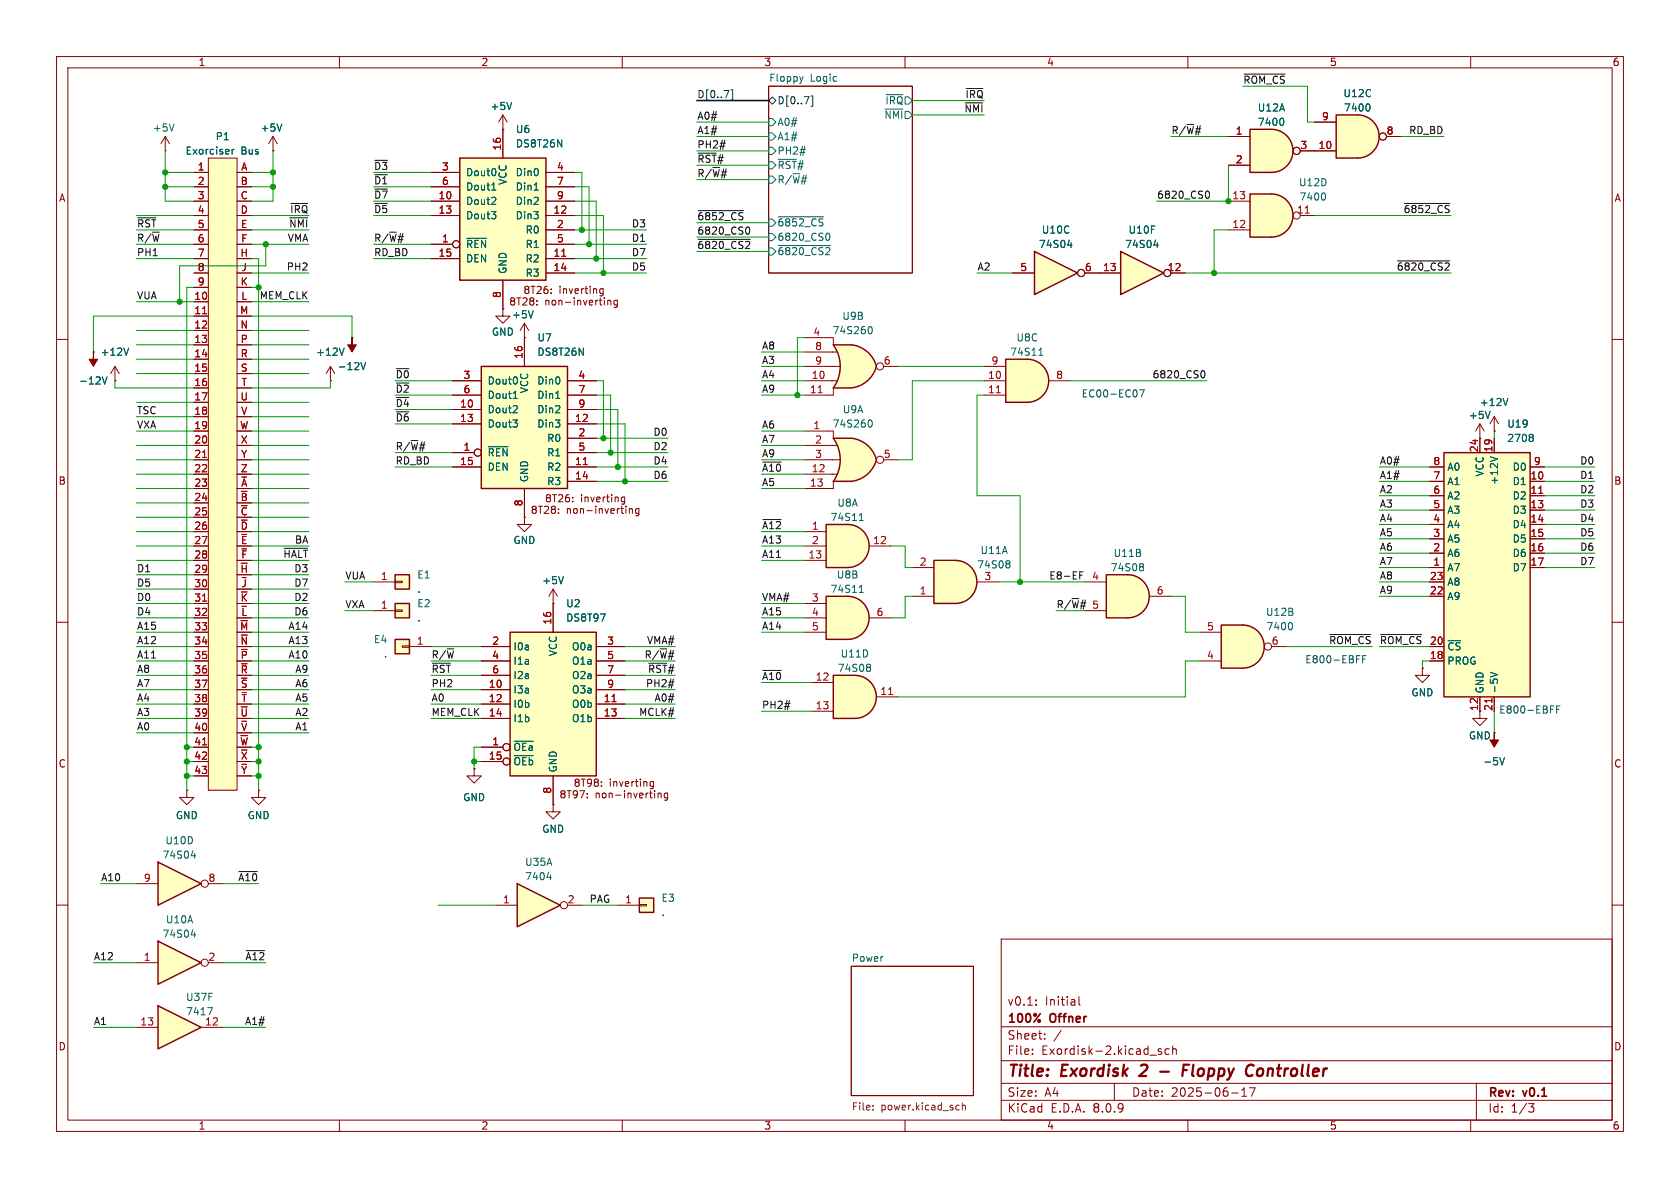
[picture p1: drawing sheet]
<svg xmlns="http://www.w3.org/2000/svg" width="297mm" height="210mm" viewBox="0 0 297 210" stroke-linecap="round" stroke-linejoin="round" font-family="sans-serif">
<defs><g id="words">
<g font-size="2.8" fill="#840000">
<text x="178" y="190.9">Title:</text>
<text x="187.7" y="190.9">Exordisk</text>
<text x="202.5" y="190.9">2</text>
<text x="211.5" y="190.9">Floppy</text>
<text x="223.5" y="190.9">Controller</text>
</g>
<g font-size="2.1" fill="#840000">
<text x="178" y="178">v0.1:</text>
<text x="184.7" y="178">Initial</text>
<text x="178" y="184">Sheet:</text>
<text x="178" y="181.2">100%</text>
<text x="185.7" y="181.2">Offner</text>
<text x="178" y="186.7">File:</text>
<text x="184.1" y="186.7">Exordisk-2.kicad_sch</text>
<text x="178" y="196.9">KiCad</text>
<text x="178" y="194.1">Size:</text>
<text x="184.7" y="194.1">A4</text>
<text x="185.7" y="196.9">E.D.A.</text>
<text x="193.3" y="196.9">8.0.9</text>
<text x="200" y="194.1">Date:</text>
<text x="207" y="194.1">2025-06-17</text>
<text x="263" y="194.3">Rev:</text>
<text x="263" y="196.9">Id:</text>
<text x="267.1" y="196.9">1/3</text>
<text x="269.4" y="194.3">v0.1</text>
</g>
<g font-size="1.8" fill="#840000">
<text x="35" y="11.9">1</text>
<text x="85" y="11.9">2</text>
<text x="135" y="11.9">3</text>
<text x="185" y="11.9">4</text>
<text x="235" y="11.9">5</text>
<text x="285" y="11.9">6</text>
<text x="10.3" y="35.9">A</text>
<text x="285.3" y="35.9">A</text>
<text x="104.3" y="53.2">non-inverting</text>
<text x="10.3" y="85.9">B</text>
<text x="285.3" y="85.9">B</text>
<text x="108.1" y="90">non-inverting</text>
<text x="261.4" y="125.8" transform="rotate(-90 261.4 125.8)">12</text>
<text x="10.3" y="135.9">C</text>
<text x="285.3" y="135.9">C</text>
<text x="112.6" y="140.3">non-inverting</text>
<text x="10.3" y="185.9">D</text>
<text x="285.3" y="185.9">D</text>
<text x="35" y="199.9">1</text>
<text x="85" y="199.9">2</text>
<text x="135" y="199.9">3</text>
<text x="185" y="199.9">4</text>
<text x="235" y="199.9">5</text>
<text x="285" y="199.9">6</text>
</g>
<g font-size="1.8" fill="#000084">
<text x="123.2" y="17.4">D[0..7]</text>
<text x="137.4" y="18.6">D[0..7]</text>
</g>
<g font-size="1.8" fill="#006464">
<text x="135.9" y="14.5">Floppy</text>
<text x="143.2" y="14.5">Logic</text>
<text x="237.4" y="17.4">U12C</text>
<text x="26.9" y="23.5">+5V</text>
<text x="46" y="23.5">+5V</text>
<text x="86.6" y="19.7">+5V</text>
<text x="91.1" y="23.7">U6</text>
<text x="137.4" y="22.5">A0#</text>
<text x="156.2" y="21.2">~{NMI}</text>
<text x="156.4" y="18.6">~{IRQ}</text>
<text x="222.3" y="19.9">U12A</text>
<text x="222.3" y="22.5">7400</text>
<text x="237.5" y="19.9">7400</text>
<text x="32.7" y="27.5">Exorciser</text>
<text x="38" y="25">P1</text>
<text x="42.6" y="27.5">Bus</text>
<text x="91.1" y="26.3">DS8T26N</text>
<text x="137.4" y="27.5">PH2#</text>
<text x="137.4" y="25">A1#</text>
<text x="82.3" y="31.3">Dout0</text>
<text x="82.3" y="33.9">Dout1</text>
<text x="89.8" y="32.8" transform="rotate(-90 89.8 32.8)">VCC</text>
<text x="91.1" y="31.3">Din0</text>
<text x="91.1" y="33.9">Din1</text>
<text x="137.4" y="30.1">~{RST}#</text>
<text x="137.4" y="32.6">R/~{W}#</text>
<text x="229.5" y="33.1">U12D</text>
<text x="229.6" y="35.7">7400</text>
<text x="82.3" y="36.4">Dout2</text>
<text x="82.3" y="39">Dout3</text>
<text x="91.1" y="39">Din3</text>
<text x="91.1" y="36.4">Din2</text>
<text x="92.8" y="41.5">R0</text>
<text x="137.4" y="40.2">~{6852_CS}</text>
<text x="184.1" y="41.5">U10C</text>
<text x="199.4" y="41.5">U10F</text>
<text x="82.3" y="44">~{REN}</text>
<text x="82.3" y="46.6">DEN</text>
<text x="92.8" y="46.6">R2</text>
<text x="92.8" y="44">R1</text>
<text x="137.4" y="45.3">~{6820_CS2}</text>
<text x="137.4" y="42.8">6820_CS0</text>
<text x="183.6" y="44">74S04</text>
<text x="198.8" y="44">74S04</text>
<text x="89.8" y="48.5" transform="rotate(-90 89.8 48.5)">GND</text>
<text x="92.8" y="49.1">R3</text>
<text x="86.9" y="59.5">GND</text>
<text x="90.4" y="56.5">+5V</text>
<text x="147.1" y="59.3">74S260</text>
<text x="148.8" y="56.7">U9B</text>
<text x="17.7" y="63.1">+12V</text>
<text x="55.8" y="63.1">+12V</text>
<text x="59.6" y="65.6">-12V</text>
<text x="94.9" y="63.1">DS8T26N</text>
<text x="94.9" y="60.6">U7</text>
<text x="178.5" y="63.1">74S11</text>
<text x="179.6" y="60.6">U8C</text>
<text x="13.9" y="68.2">-12V</text>
<text x="86.1" y="68.2">Dout0</text>
<text x="86.1" y="70.7">Dout1</text>
<text x="93.6" y="69.6" transform="rotate(-90 93.6 69.6)">VCC</text>
<text x="94.9" y="68.2">Din0</text>
<text x="94.9" y="70.7">Din1</text>
<text x="261.5" y="72">+12V</text>
<text x="86.1" y="73.3">Dout2</text>
<text x="86.1" y="75.8">Dout3</text>
<text x="94.9" y="75.8">Din3</text>
<text x="94.9" y="73.3">Din2</text>
<text x="147.1" y="75.8">74S260</text>
<text x="148.9" y="73.3">U9A</text>
<text x="259.6" y="74.3">+5V</text>
<text x="266.4" y="75.8">U19</text>
<text x="86.1" y="80.9">~{REN}</text>
<text x="86.1" y="83.4">DEN</text>
<text x="96.6" y="83.4">R2</text>
<text x="96.6" y="78.3">R0</text>
<text x="96.6" y="80.9">R1</text>
<text x="255.8" y="83.4">A0</text>
<text x="266.4" y="78.3">2708</text>
<text x="267.3" y="83.4">D0</text>
<text x="93.6" y="85.3" transform="rotate(-90 93.6 85.3)">GND</text>
<text x="96.6" y="86">R3</text>
<text x="147.9" y="89.8">U8A</text>
<text x="255.8" y="88.5">A2</text>
<text x="255.8" y="86">A1</text>
<text x="262.5" y="84.3" transform="rotate(-90 262.5 84.3)">VCC</text>
<text x="265" y="85.8" transform="rotate(-90 265 85.8)">+12V</text>
<text x="267.3" y="86">D1</text>
<text x="267.3" y="88.5">D2</text>
<text x="146.7" y="92.3">74S11</text>
<text x="255.8" y="93.6">A4</text>
<text x="255.8" y="91">A3</text>
<text x="267.3" y="91">D3</text>
<text x="267.3" y="93.6">D4</text>
<text x="90.7" y="96.4">GND</text>
<text x="172.6" y="100.7">74S08</text>
<text x="173.2" y="98.1">U11A</text>
<text x="196.3" y="101.2">74S08</text>
<text x="196.8" y="98.7">U11B</text>
<text x="255.8" y="101.2">A7</text>
<text x="255.8" y="98.7">A6</text>
<text x="255.8" y="96.1">A5</text>
<text x="267.3" y="96.1">D5</text>
<text x="267.3" y="98.7">D6</text>
<text x="267.3" y="101.2">D7</text>
<text x="73.7" y="107.5">E2</text>
<text x="73.7" y="102.5">E1</text>
<text x="73.7" y="105">.</text>
<text x="95.8" y="103.5">+5V</text>
<text x="100" y="107.5">U2</text>
<text x="146.7" y="105">74S11</text>
<text x="147.8" y="102.5">U8B</text>
<text x="255.8" y="106.3">A9</text>
<text x="255.8" y="103.7">A8</text>
<text x="66" y="113.9">E4</text>
<text x="73.7" y="110.1">.</text>
<text x="100" y="110.1">DS8T97</text>
<text x="223.7" y="109.1">U12B</text>
<text x="223.8" y="111.6">7400</text>
<text x="67.8" y="116.4">.</text>
<text x="90.7" y="115.2">I0a</text>
<text x="90.7" y="117.7">I1a</text>
<text x="98.7" y="116.1" transform="rotate(-90 98.7 116.1)">VCC</text>
<text x="101" y="115.2">O0a</text>
<text x="101" y="117.7">O1a</text>
<text x="148" y="119">74S08</text>
<text x="148.5" y="116.4">U11D</text>
<text x="255.8" y="117.7">PROG</text>
<text x="255.8" y="115.2">~{CS}</text>
<text x="90.7" y="122.8">I3a</text>
<text x="90.7" y="125.3">I0b</text>
<text x="90.7" y="120.2">I2a</text>
<text x="101" y="125.3">O0b</text>
<text x="101" y="120.2">O2a</text>
<text x="101" y="122.8">O3a</text>
<text x="249.4" y="123.3">GND</text>
<text x="262.5" y="122.7" transform="rotate(-90 262.5 122.7)">GND</text>
<text x="265" y="122.7" transform="rotate(-90 265 122.7)">-5V</text>
<text x="90.7" y="127.9">I1b</text>
<text x="101" y="127.9">O1b</text>
<text x="259.6" y="130.9">GND</text>
<text x="90.7" y="132.9">~{OEa}</text>
<text x="90.7" y="135.5">~{OEb}</text>
<text x="98.7" y="136.7" transform="rotate(-90 98.7 136.7)">GND</text>
<text x="262.1" y="135.5">-5V</text>
<text x="81.8" y="141.8">GND</text>
<text x="29.1" y="149.5">U10D</text>
<text x="31" y="145">GND</text>
<text x="43.7" y="145">GND</text>
<text x="95.8" y="147.4">GND</text>
<text x="28.6" y="152">74S04</text>
<text x="92.7" y="153.3">U35A</text>
<text x="92.7" y="155.8">7404</text>
<text x="116.8" y="159.6">E3</text>
<text x="28.6" y="166">74S04</text>
<text x="29.2" y="163.4">U10A</text>
<text x="116.8" y="162.2">.</text>
<text x="150.5" y="170.1">Power</text>
<text x="32.8" y="177.1">U37F</text>
<text x="32.8" y="179.7">7417</text>
</g>
<g font-size="1.8" fill="#0f0f0f">
<text x="170.6" y="17.4">~{IRQ}</text>
<text x="219.7" y="14.9">~{ROM_CS}</text>
<text x="123.2" y="21.2">A0#</text>
<text x="123.2" y="23.8">A1#</text>
<text x="170.4" y="20">~{NMI}</text>
<text x="207" y="23.8">R/~{W}#</text>
<text x="249" y="23.8">RD_BD</text>
<text x="123.2" y="26.3">PH2#</text>
<text x="123.2" y="28.9">~{RST}#</text>
<text x="66" y="30.1">~{D3}</text>
<text x="66" y="32.7">~{D1}</text>
<text x="66" y="35.2">~{D7}</text>
<text x="123.2" y="31.4">R/~{W}#</text>
<text x="204.5" y="35.2">6820_CS0</text>
<text x="24.1" y="40.3">~{RST}</text>
<text x="51" y="40.3">~{NMI}</text>
<text x="51.2" y="37.8">~{IRQ}</text>
<text x="66" y="37.8">~{D5}</text>
<text x="111.6" y="40.3">D3</text>
<text x="123.2" y="41.6">6820_CS0</text>
<text x="123.2" y="39">~{6852_CS}</text>
<text x="248.1" y="37.8">~{6852_CS}</text>
<text x="24.1" y="42.8">R/~{W}</text>
<text x="24.1" y="45.4">PH1</text>
<text x="50.6" y="47.9">PH2</text>
<text x="50.8" y="42.8">VMA</text>
<text x="66" y="42.8">R/~{W}#</text>
<text x="66" y="45.4">RD_BD</text>
<text x="111.6" y="45.4">D7</text>
<text x="111.6" y="42.8">D1</text>
<text x="111.6" y="47.9">D5</text>
<text x="123.2" y="44.1">~{6820_CS2}</text>
<text x="172.7" y="47.9">A2</text>
<text x="246.8" y="47.9">~{6820_CS2}</text>
<text x="24.1" y="53">VUA</text>
<text x="45.8" y="53">MEM_CLK</text>
<text x="134.6" y="61.9">A8</text>
<text x="134.6" y="64.4">A3</text>
<text x="69.8" y="69.5">~{D2}</text>
<text x="69.8" y="67">~{D0}</text>
<text x="134.6" y="67">A4</text>
<text x="134.6" y="69.5">A9</text>
<text x="203.7" y="67">6820_CS0</text>
<text x="24.1" y="73.3">TSC</text>
<text x="24.1" y="75.9">VXA</text>
<text x="69.8" y="74.6">~{D6}</text>
<text x="69.8" y="72">~{D4}</text>
<text x="115.4" y="77.1">D0</text>
<text x="134.6" y="75.9">A6</text>
<text x="69.8" y="79.7">R/~{W}#</text>
<text x="69.8" y="82.2">RD_BD</text>
<text x="115.4" y="82.2">D4</text>
<text x="115.4" y="79.7">D2</text>
<text x="134.6" y="80.9">A9</text>
<text x="134.6" y="83.5">~{A10}</text>
<text x="134.6" y="78.4">A7</text>
<text x="243.8" y="82.2">A0#</text>
<text x="279.3" y="82.2">D0</text>
<text x="115.4" y="84.7">D6</text>
<text x="134.6" y="86">A5</text>
<text x="243.8" y="84.7">A1#</text>
<text x="243.8" y="89.8">A3</text>
<text x="243.8" y="87.3">A2</text>
<text x="279.3" y="89.8">D3</text>
<text x="279.3" y="84.7">D1</text>
<text x="279.3" y="87.3">D2</text>
<text x="134.6" y="93.6">~{A12}</text>
<text x="243.8" y="92.4">A4</text>
<text x="243.8" y="94.9">A5</text>
<text x="279.3" y="94.9">D5</text>
<text x="279.3" y="92.4">D4</text>
<text x="24.1" y="101.3">D1</text>
<text x="50" y="98.7">~{HALT}</text>
<text x="51.9" y="101.3">D3</text>
<text x="52" y="96.2">BA</text>
<text x="134.6" y="98.7">A11</text>
<text x="134.6" y="96.2">A13</text>
<text x="243.8" y="97.4">A6</text>
<text x="243.8" y="100">A7</text>
<text x="279.3" y="100">D7</text>
<text x="279.3" y="97.4">D6</text>
<text x="24.1" y="106.3">D0</text>
<text x="24.1" y="103.8">D5</text>
<text x="51.9" y="106.3">D2</text>
<text x="51.9" y="103.8">D7</text>
<text x="61" y="107.6">VXA</text>
<text x="61" y="102.5">VUA</text>
<text x="134.6" y="106.3">VMA#</text>
<text x="185.4" y="102.5">E8-EF</text>
<text x="186.7" y="107.6">R/~{W}#5</text>
<text x="243.8" y="105.1">A9</text>
<text x="243.8" y="102.5">A8</text>
<text x="24.1" y="108.9">D4</text>
<text x="24.1" y="111.4">A15</text>
<text x="24.1" y="114">A12</text>
<text x="50.9" y="111.4">A14</text>
<text x="50.9" y="114">A13</text>
<text x="51.9" y="108.9">D6</text>
<text x="114.3" y="114">VMA#</text>
<text x="134.6" y="108.9">A15</text>
<text x="134.6" y="111.4">A14</text>
<text x="234.9" y="114">~{ROM_CS}</text>
<text x="243.8" y="114">~{ROM_CS}</text>
<text x="24.1" y="116.5">A11</text>
<text x="24.1" y="119">A8</text>
<text x="50.9" y="116.5">A10</text>
<text x="52.1" y="119">A9</text>
<text x="76.2" y="116.5">R/~{W}</text>
<text x="76.2" y="119">~{RST}</text>
<text x="113.9" y="116.5">R/~{W}#</text>
<text x="114.5" y="119">~{RST}#</text>
<text x="24.1" y="124.1">A4</text>
<text x="24.1" y="121.6">A7</text>
<text x="52.1" y="124.1">A5</text>
<text x="52.1" y="121.6">A6</text>
<text x="76.2" y="121.6">PH2</text>
<text x="76.2" y="124.1">A0</text>
<text x="114.1" y="121.6">PH2#</text>
<text x="115.6" y="124.1">A0#</text>
<text x="134.6" y="120.3">~{A10}</text>
<text x="134.6" y="125.4">PH2#</text>
<text x="24.1" y="126.7">A3</text>
<text x="24.1" y="129.2">A0</text>
<text x="52.1" y="129.2">A1</text>
<text x="52.1" y="126.7">A2</text>
<text x="76.2" y="126.7">MEM_CLK</text>
<text x="112.9" y="126.7">MCLK#</text>
<text x="17.8" y="155.9">A10</text>
<text x="42" y="155.9">~{A10}</text>
<text x="104.1" y="159.7">PAG</text>
<text x="16.5" y="169.8">A12</text>
<text x="43.3" y="169.8">~{A12}</text>
<text x="16.5" y="181.3">A1</text>
<text x="43.2" y="181.3">A1#</text>
</g>
<g font-size="1.8" fill="#a90000">
<text x="218.4" y="23.9">1</text>
<text x="233.6" y="21.3">9</text>
<text x="245" y="23.9">8</text>
<text x="88.6" y="26.7" transform="rotate(-90 88.6 26.7)">16</text>
<text x="218.4" y="29">2</text>
<text x="229.8" y="26.4">3</text>
<text x="233" y="26.4">10</text>
<text x="34.9" y="30.2">1</text>
<text x="34.9" y="32.8">2</text>
<text x="34.9" y="35.3">3</text>
<text x="42.4" y="32.8">B</text>
<text x="42.4" y="35.3">C</text>
<text x="42.5" y="30.2">A</text>
<text x="77.4" y="35.3">10</text>
<text x="78" y="30.2">3</text>
<text x="78" y="32.8">6</text>
<text x="98.4" y="30.2">4</text>
<text x="98.4" y="32.8">7</text>
<text x="98.4" y="35.3">9</text>
<text x="217.8" y="35.3">13</text>
<text x="34.9" y="37.8">4</text>
<text x="34.9" y="40.4">5</text>
<text x="42.4" y="37.8">D</text>
<text x="42.5" y="40.4">E</text>
<text x="77.4" y="37.8">13</text>
<text x="97.7" y="37.8">12</text>
<text x="98.4" y="40.4">2</text>
<text x="217.8" y="40.4">12</text>
<text x="229.2" y="37.8">11</text>
<text x="34.9" y="42.9">6</text>
<text x="34.9" y="45.5">7</text>
<text x="42.4" y="45.5">H</text>
<text x="42.5" y="42.9">F</text>
<text x="77.4" y="45.5">15</text>
<text x="78" y="42.9">1</text>
<text x="97.7" y="45.5">11</text>
<text x="98.4" y="42.9">5</text>
<text x="34.2" y="53.1">10</text>
<text x="34.9" y="48">8</text>
<text x="34.9" y="50.5">9</text>
<text x="42.4" y="50.5">K</text>
<text x="42.6" y="53.1">L</text>
<text x="42.6" y="48">J</text>
<text x="88.6" y="52.8" transform="rotate(-90 88.6 52.8)">8</text>
<text x="97.7" y="48">14</text>
<text x="180.3" y="48">5</text>
<text x="191.7" y="48">6</text>
<text x="194.9" y="48">13</text>
<text x="206.3" y="48">12</text>
<text x="34.2" y="55.6">11</text>
<text x="34.2" y="58.2">12</text>
<text x="42.4" y="55.6">M</text>
<text x="42.4" y="58.2">N</text>
<text x="143.7" y="59.4">4</text>
<text x="34.2" y="60.7">13</text>
<text x="34.2" y="63.2">14</text>
<text x="34.2" y="65.8">15</text>
<text x="42.4" y="60.7">P</text>
<text x="42.4" y="63.2">R</text>
<text x="42.5" y="65.8">S</text>
<text x="92.5" y="63.5" transform="rotate(-90 92.5 63.5)">16</text>
<text x="144" y="62">8</text>
<text x="144" y="64.5">9</text>
<text x="156.1" y="64.5">6</text>
<text x="175.2" y="64.5">9</text>
<text x="34.2" y="68.3">16</text>
<text x="34.2" y="70.9">17</text>
<text x="42.4" y="70.9">U</text>
<text x="42.6" y="68.3">T</text>
<text x="81.8" y="67.1">3</text>
<text x="81.8" y="69.6">6</text>
<text x="102.2" y="67.1">4</text>
<text x="102.2" y="69.6">7</text>
<text x="143.1" y="69.6">11</text>
<text x="143.4" y="67.1">10</text>
<text x="174.6" y="67.1">10</text>
<text x="174.6" y="69.6">11</text>
<text x="186.6" y="67.1">8</text>
<text x="34.2" y="73.4">18</text>
<text x="34.2" y="75.9">19</text>
<text x="42.4" y="75.9">W</text>
<text x="42.5" y="73.4">V</text>
<text x="81.2" y="72.1">10</text>
<text x="81.2" y="74.7">13</text>
<text x="101.6" y="74.7">12</text>
<text x="102.2" y="77.2">2</text>
<text x="102.2" y="72.1">9</text>
<text x="143.7" y="75.9">1</text>
<text x="34.2" y="78.5">20</text>
<text x="34.2" y="81">21</text>
<text x="34.2" y="83.6">22</text>
<text x="42.5" y="78.5">X</text>
<text x="42.5" y="83.6">Z</text>
<text x="42.5" y="81">Y</text>
<text x="81.2" y="82.3">15</text>
<text x="81.8" y="79.8">1</text>
<text x="101.6" y="82.3">11</text>
<text x="102.2" y="79.8">5</text>
<text x="143.4" y="83.6">12</text>
<text x="144" y="78.5">2</text>
<text x="144" y="81">3</text>
<text x="156.1" y="81">5</text>
<text x="253.3" y="82.3">8</text>
<text x="261.4" y="80.1" transform="rotate(-90 261.4 80.1)">24</text>
<text x="263.9" y="80.1" transform="rotate(-90 263.9 80.1)">19</text>
<text x="271.1" y="82.3">9</text>
<text x="34.2" y="86.1">23</text>
<text x="34.2" y="88.6">24</text>
<text x="42.4" y="88.6">~{B}</text>
<text x="42.5" y="86.1">~{A}</text>
<text x="92.5" y="89.6" transform="rotate(-90 92.5 89.6)">8</text>
<text x="101.6" y="84.8">14</text>
<text x="143.1" y="86.1">13</text>
<text x="253.3" y="89.9">5</text>
<text x="253.3" y="87.4">6</text>
<text x="253.3" y="84.8">7</text>
<text x="270.5" y="84.8">10</text>
<text x="270.5" y="87.4">11</text>
<text x="270.5" y="89.9">13</text>
<text x="34.2" y="91.2">25</text>
<text x="34.2" y="93.7">26</text>
<text x="42.4" y="91.2">~{C}</text>
<text x="42.4" y="93.7">~{D}</text>
<text x="143.4" y="93.7">1</text>
<text x="253.3" y="95">3</text>
<text x="253.3" y="92.5">4</text>
<text x="270.5" y="92.5">14</text>
<text x="270.5" y="95">15</text>
<text x="34.2" y="96.3">27</text>
<text x="34.2" y="98.8">28</text>
<text x="34.2" y="101.3">29</text>
<text x="42.4" y="101.3">~{H}</text>
<text x="42.5" y="96.3">~{E}</text>
<text x="42.5" y="98.8">~{F}</text>
<text x="142.8" y="98.8">13</text>
<text x="143.4" y="96.3">2</text>
<text x="154.3" y="96.3">12</text>
<text x="162.5" y="100.1">2</text>
<text x="253.3" y="100.1">1</text>
<text x="253.3" y="97.5">2</text>
<text x="270.5" y="97.5">16</text>
<text x="270.5" y="100.1">17</text>
<text x="34.2" y="103.9">30</text>
<text x="34.2" y="106.4">31</text>
<text x="42.4" y="106.4">~{K}</text>
<text x="42.6" y="103.9">~{J}</text>
<text x="67.2" y="107.7">1</text>
<text x="67.2" y="102.6">1</text>
<text x="143.4" y="106.4">3</text>
<text x="162.5" y="105.2">1</text>
<text x="173.9" y="102.6">3</text>
<text x="193" y="102.6">4</text>
<text x="204.4" y="105.2">6</text>
<text x="252.7" y="105.2">22</text>
<text x="252.7" y="102.6">23</text>
<text x="34.2" y="109">32</text>
<text x="34.2" y="111.5">33</text>
<text x="42.4" y="111.5">~{M}</text>
<text x="42.6" y="109">~{L}</text>
<text x="97.5" y="110.5" transform="rotate(-90 97.5 110.5)">16</text>
<text x="143.4" y="109">4</text>
<text x="143.4" y="111.5">5</text>
<text x="154.9" y="109">6</text>
<text x="213.3" y="111.5">5</text>
<text x="34.2" y="114">34</text>
<text x="34.2" y="116.6">35</text>
<text x="34.2" y="119.1">36</text>
<text x="42.4" y="114">~{N}</text>
<text x="42.4" y="116.6">~{P}</text>
<text x="42.4" y="119.1">~{R}</text>
<text x="73.6" y="114">1</text>
<text x="86.9" y="114">2</text>
<text x="86.9" y="116.6">4</text>
<text x="86.9" y="119.1">6</text>
<text x="107.2" y="114">3</text>
<text x="107.2" y="116.6">5</text>
<text x="107.2" y="119.1">7</text>
<text x="213.3" y="116.6">4</text>
<text x="224.7" y="114">6</text>
<text x="252.7" y="116.6">18</text>
<text x="252.7" y="114">20</text>
<text x="34.2" y="121.7">37</text>
<text x="34.2" y="124.2">38</text>
<text x="42.5" y="121.7">~{S}</text>
<text x="42.6" y="124.2">~{T}</text>
<text x="86.3" y="121.7">10</text>
<text x="86.3" y="124.2">12</text>
<text x="106.6" y="124.2">11</text>
<text x="107.2" y="121.7">9</text>
<text x="144.1" y="120.4">12</text>
<text x="144.1" y="125.5">13</text>
<text x="155.5" y="122.9">11</text>
<text x="263.9" y="125.8" transform="rotate(-90 263.9 125.8)">21</text>
<text x="34.2" y="126.7">39</text>
<text x="34.2" y="129.3">40</text>
<text x="34.2" y="131.8">41</text>
<text x="42.4" y="126.7">~{U}</text>
<text x="42.5" y="129.3">~{V}</text>
<text x="86.3" y="126.7">14</text>
<text x="86.9" y="131.8">1</text>
<text x="106.6" y="126.7">13</text>
<text x="34.2" y="134.4">42</text>
<text x="34.2" y="136.9">43</text>
<text x="86.3" y="134.4">15</text>
<text x="97.5" y="140.4" transform="rotate(-90 97.5 140.4)">8</text>
<text x="25.3" y="156">9</text>
<text x="36.8" y="156">8</text>
<text x="88.8" y="159.8">1</text>
<text x="100.3" y="159.8">2</text>
<text x="110.4" y="159.8">1</text>
<text x="25.3" y="169.9">1</text>
<text x="36.8" y="169.9">2</text>
<text x="24.7" y="181.4">13</text>
<text x="36.2" y="181.4">12</text>
</g>
<g font-size="1.8" fill="#0000c2">
<text x="191.1" y="70.5">EC00-EC07</text>
<text x="230.6" y="117.5">E800-EBFF</text>
<text x="264.9" y="126.3">E800-EBFF</text>
</g>
<g font-size="1.8" fill="#009600">
<text x="42.4" y="131.8">~{W}</text>
<text x="42.5" y="134.4">~{X}</text>
<text x="42.5" y="136.9">~{Y}</text>
</g>
<g font-size="1.8" fill="#725600">
<text x="150.5" y="196.6">File:</text>
<text x="155.7" y="196.6">power.kicad_sch</text>
</g>
</g></defs>
<g fill="none" stroke="#840000" stroke-width=".18">
<path d="M10 10h277v190h-277zM12 12h273v186h-273zM60 10v2M110 10v2M135.9 15.2h25.4v33.1h-25.4zM160 10v2M210 10v2M260 10v2M29.2 26.7h.1M29.2 24.1l-.8 1.3M29.2 24.1v2.6M29.2 24.1l.8 1.3"/>
<path d="M10 60h2M261.6 77.5h.1M261.6 74.9l-.7 1.3M261.6 74.9v2.6M261.6 74.9l.8 1.3M285 60h2M10 110h2M285 110h2M10 160h2M150.5 170.8h21.6v22.9h-21.6zM177 166h108v32h-108zM183.2 177.6v.1"/>
<path d="M183.2 176.8v.1M190.7 176.2v1.3l.3 .2M285 160h2M60 198v2M110 198v2M160 198v2M177 194.5h108M177 191.5h108M177 187.5h108M177 181.5h108M182.5 186.3v.1M182.5 185.5v.1"/>
<path d="M184.7 183.6v.1M184.7 182.8v.1M187.6 182.1l-1.3 2M197 191.5v3M203.3 186.5h1.2M205.3 185.5l-.3-.1-.3 .2 .1 .2 .5 .2v.3h-.6M206.7 185.5l-.5-.1-.2 .3v.4l.1 .2h.6M207.3 185.5l.2-.1 .4 .1 .1 .9M207.3 184.9v1.5M210 198v2M217.7 193.2h1.2M219.5 193.8h.9"/>
<path d="M219.5 192.7l.5-.4v1.5M220.9 192.3h1l-.7 1.5M260 198v2M261 191.5v6.5M270.2 195.1h1l-.5 .6 .4 .1 .1 .5-.3 .3h-.4"/>
</g>
<path d="M202.7 189.1l-1.3 1.1h1.2M205.1 189.4h1.5M209.1 189.2h.7M210.2 188.2h-.9l-.3 2M223 188.9a.62 .62 0 0 0-.7 .4v.7a.52 .52 0 0 0 .7 .1" fill="none" stroke="#840000" stroke-width=".4"/>
<g fill="none" stroke="#006464" stroke-width=".18">
<path d="M142 13.5l-.3 .9M156.5 19.3h3.1M156.7 16.7h2.9M30.8 21.9l-.5 1.3M135.9 38.7h.6l.7 .7-.7 .6h-.6zM135.9 26h.6l.7 .7-.7 .6h-.6zM135.9 28.6h.6l.7 .6-.7 .6h-.6zM135.9 23.5h.6l.7 .6-.7 .7h-.6zM135.9 21h.6l.7 .6-.7 .6h-.6zM135.9 31.1h.6l.7 .7-.7 .6h-.6zM137.6 38.3h8M137.6 28.2h3.2"/>
<path d="M141.5 26.4h.9M135.9 43.8h.6l.7 .7-.7 .6h-.6zM135.9 41.3h.6l.7 .6-.7 .6h-.6zM137.6 43.4h9.2M146.2 41.3l.1-.1a.68 .68 0 0 1 .4 .7 .68 .68 0 0 1-.4 .6l-.1-.1M263.4 72.7l-.4 1.3"/>
</g>
<path d="M135.9 17.8l.6-.7 .7 .7-.7 .6zM143.4 17h.3v1.8h-.3" fill="none" stroke="#000084" stroke-width=".18"/>
<path d="M154.3 196.1v.1M154.3 195.4v.2M169.2 195.4h.4M169.6 196.2h-.4M170.1 195.5l.2-.1h.3l.1 .8M170.1 194.9v1.3" fill="none" stroke="#725600" stroke-width=".18"/>
<path d="M149.9 79.9l5 1.4a5.2 5.2 0 0 1-4.4 3.8z" fill="#ffffc2" stroke="#ffffc2" stroke-width=".18"/>
<path d="M147.3 77.5h3.2M147.3 85.1h3.2" fill="none" stroke="#ffffc2" stroke-width=".18"/>
<path d="M147.3 77.5h3.2v7.6h-3.2a6.7 6.7 0 0 0 0-7.6z" fill="#ffffc2"/>
<g fill="#ffffc2" stroke="#ffffc2" stroke-width=".18">
<path d="M150.5 77.5a5.1 5.1 0 0 1 4.4 3.8l-4.9 1.3z"/>
<path d="M149.9 63.4l5 1.4a5.2 5.2 0 0 1-4.4 3.8z"/>
</g>
<path d="M150.5 77.5h-3.2a6.6 6.6 0 0 1 0 7.6h3.2M150.5 77.5a5.1 5.1 0 0 1 4.4 3.8 5.2 5.2 0 0 1-4.4 3.8" fill="none" stroke="#840000" stroke-width=".25"/>
<g fill="none" stroke="#840000" stroke-width=".18">
<path d="M16.5 62.2h.1M20.3 67.3h.1M20.3 64.8l-.7 1.2M20.3 64.8v2.5M20.3 64.8l.8 1.2M142.2 78.7h5.9M142.2 76.2h4.4M147.3 76.2v1.3M142.2 83.8h5.9M142.2 81.3h6.4M147.3 85.1v1.3h-5.1M156.2 81.3h2.5"/>
<circle cx="155.6" cy="81.3" r=".63"/>
</g>
<path d="M18.1 66.6l.4 1.3 .4-1.3M22.7 61.5l-.4 1.3M153.7 74.3l.1-.1a.68 .68 0 0 1 .4 .7 .68 .68 0 0 1-.4 .6l-.1-.1" fill="none" stroke="#006464" stroke-width=".18"/>
<path d="M16.5 62.2v1.3h.8l-.8 1.3-.8-1.3h.8z" fill="#840000" stroke="#840000" stroke-width=".18"/>
<path d="M147.3 68.6h3.2M147.3 61h3.2" fill="none" stroke="#ffffc2" stroke-width=".18"/>
<path d="M147.3 61h3.2v7.6h-3.2a6.7 6.7 0 0 0 0-7.6z" fill="#ffffc2"/>
<path d="M150.5 61a5.1 5.1 0 0 1 4.4 3.8l-4.9 1.3z" fill="#ffffc2" stroke="#ffffc2" stroke-width=".18"/>
<path d="M150.5 61h-3.2a6.6 6.6 0 0 1 0 7.6h3.2M150.5 61a5.1 5.1 0 0 1 4.4 3.8 5.2 5.2 0 0 1-4.4 3.8" fill="none" stroke="#840000" stroke-width=".25"/>
<g fill="none" stroke="#840000" stroke-width=".18">
<path d="M48.3 26.7h.1M48.3 24.1l-.8 1.3M48.3 24.1v2.6M48.3 24.1l.7 1.3M142.2 59.7h4.4M147.3 59.7v1.3M142.2 67.3h5.9M142.2 64.8h6.4M142.2 62.2h5.9M147.3 68.6v1.3h-5.1M156.2 64.8h2.5M264.2 76.2h.1"/>
<path d="M264.2 73.7l-.8 1.2M264.2 73.7v2.5M264.2 73.7l.7 1.2M261.6 125.7v1.3h1.3l-1.3 1.3-1.3-1.3h1.3M264.2 129.5h.1"/>
<circle cx="155.6" cy="64.8" r=".63"/>
</g>
<path d="M144.6 69.4h.8" fill="none" stroke="#a90000" stroke-width=".18"/>
<path d="M49.8 21.9l-.4 1.3M153.7 57.8l.1-.1a.68 .68 0 0 1 .4 .7 .68 .68 0 0 1-.4 .6l-.1-.1M266.6 70.4l-.4 1.3M265.1 133.9l.5 1.3 .4-1.3" fill="none" stroke="#006464" stroke-width=".18"/>
<path d="M264.2 129.5v1.3h.7l-.7 1.3-.8-1.3h.8z" fill="#840000" stroke="#840000" stroke-width=".18"/>
<path d="M36.8 27.9h5.1v111.8h-5.1z" fill="#ffffc2"/>
<g fill="none" stroke="#840000" stroke-width=".18">
<path d="M34.3 30.5h2.5M34.3 33h2.5M34.3 35.6h2.5M34.3 38.1h2.5M36.8 27.9h5.1v111.8h-5.1zM41.9 30.5h2.5M41.9 33h2.5M41.9 35.6h2.5M41.9 38.1h2.5M34.3 53.3h2.5M34.3 55.9h2.5M34.3 58.4h2.5"/>
<path d="M34.3 40.6h2.5M34.3 43.2h2.5M34.3 45.7h2.5M34.3 48.3h2.5M34.3 50.8h2.5M41.9 53.3h2.5M41.9 55.9h2.5M41.9 58.4h2.5M41.9 40.6h2.5M41.9 43.2h2.5M41.9 45.7h2.5M41.9 48.3h2.5"/>
<path d="M41.9 50.8h2.5M62.2 59.7h.1M34.3 61h2.5M34.3 63.5h2.5M34.3 66h2.5M34.3 68.6h2.5M34.3 71.1h2.5M34.3 73.7h2.5M34.3 76.2h2.5M34.3 78.7h2.5M41.9 61h2.5M41.9 63.5h2.5"/>
<path d="M41.9 66h2.5M41.9 68.6h2.5M41.9 71.1h2.5M41.9 73.7h2.5M41.9 78.7h2.5M58.4 67.3h.1M58.4 64.8l-.7 1.2M58.4 64.8v2.5M58.4 64.8l.8 1.2M34.3 81.3h2.5M34.3 83.8h2.5M34.3 86.4h2.5"/>
<path d="M34.3 88.9h2.5M34.3 91.4h2.5M34.3 94h2.5M34.3 96.5h2.5M34.3 99.1h2.5M41.9 81.3h2.5M41.9 83.8h2.5M41.9 86.4h2.5M41.9 88.9h2.5M41.9 91.4h2.5M41.9 94h2.5M41.9 96.5h2.5"/>
<path d="M41.9 99.1h2.5M34.3 101.6h2.5M34.3 104.1h2.5M34.3 106.7h2.5M34.3 109.2h2.5M34.3 111.8h2.5M34.3 114.3h2.5M34.3 116.8h2.5M34.3 119.4h2.5M41.9 104.1h2.5M41.9 106.7h2.5M41.9 109.2h2.5"/>
<path d="M41.9 116.8h2.5M41.9 119.4h2.5M34.3 121.9h2.5M34.3 124.5h2.5M34.3 127h2.5M34.3 129.5h2.5M34.3 132.1h2.5M34.3 134.6h2.5M34.3 137.2h2.5M41.9 121.9h2.5M41.9 124.5h2.5M41.9 129.5h2.5"/>
<path d="M41.9 134.6h2.5M41.9 137.2h2.5"/>
</g>
<path d="M35.8 55.5h.7M35.8 80.9h.7M35.8 106.3h.7M35.8 131.7h.7" fill="none" stroke="#a90000" stroke-width=".18"/>
<path d="M41 26.4v.8M41.4 26.4l-.4 .2M60.8 61.5l-.4 1.3M63.8 64.1l.4 1.2 .4-1.2" fill="none" stroke="#006464" stroke-width=".18"/>
<path d="M62.2 59.7v1.3h.8l-.8 1.2-.7-1.2h.7z" fill="#840000" stroke="#840000" stroke-width=".18"/>
<path d="M149.9 92.7a3.8 3.8 0 0 1 3.8 3.8 3.8 3.8 0 0 1-3.8 3.8z" fill="#ffffc2" stroke="#ffffc2" stroke-width=".18"/>
<path d="M146 92.7h3.9v7.6h-3.9z" fill="#ffffc2"/>
<path d="M146 92.7h3.9a3.8 3.8 0 0 1 3.8 3.8 3.8 3.8 0 0 1-3.8 3.8h-3.9z" fill="none" stroke="#840000" stroke-width=".25"/>
<path d="M142.2 94h3.8M142.2 96.5h3.8M142.2 99.1h3.8M153.7 96.5h3.8" fill="none" stroke="#840000" stroke-width=".18"/>
<path d="M151.9 92h.7M152 91.1l.3-.4v1.3" fill="none" stroke="#006464" stroke-width=".18"/>
<path d="M91.4 156.2l7.7 3.8-7.7 3.8z" fill="#ffffc2"/>
<path d="M91.4 156.2l7.7 3.8-7.7 3.8z" fill="none" stroke="#840000" stroke-width=".25"/>
<g fill="none" stroke="#840000" stroke-width=".18">
<path d="M87.6 160h3.8M100.3 160h2.6"/>
<circle cx="99.7" cy="160" r=".63"/>
</g>
<path d="M96.7 155.1h.8M97.3 154.7v.8" fill="none" stroke="#006464" stroke-width=".18"/>
<path d="M113 158.8h2.6v2.5h-2.6z" fill="#ffffc2"/>
<path d="M113 159.9h1.3v.2h-1.3zM109.2 160h3.8" fill="none" stroke="#840000" stroke-width=".18"/>
<path d="M113 158.8h2.6v2.5h-2.6z" fill="none" stroke="#840000" stroke-width=".25"/>
<path d="M85.1 64.8h15.2v21.6h-15.2z" fill="#ffffc2"/>
<path d="M85.1 64.8h15.2v21.6h-15.2z" fill="none" stroke="#840000" stroke-width=".25"/>
<g fill="none" stroke="#840000" stroke-width=".18">
<path d="M92.7 59.7v5.1M80 72.4h5.1M80 74.9h5.1M80 67.3h5.1M80 69.9h5.1M100.3 72.4h5.1M100.3 74.9h5.1M100.3 77.5h5.1M100.3 67.3h5.1M100.3 69.9h5.1M80 80h3.8M80 82.6h5.1"/>
<path d="M92.7 86.4v5M94.3 90l-.2-.2 .2-.3h.3l.2 .2-.2 .3M94.3 90l-.2 .3v.3l.2 .2 .4-.1 .1-.2v-.2l-.2-.3M94.3 90h.3M95.2 89.5h.7M95.5 89.5v1.3M96.3 89.6l.4-.1 .3 .3-.8 1h.8M96.8 88l-.2-.3 .2-.3h.3l.2 .3-.2 .3M96.8 88l-.2 .2v.4l.2 .1h.4l.1-.2v-.3l-.2-.2M96.8 88h.3M97.7 87.4h.7M97.7 90l-.2 .3v.3l.2 .2 .4-.1 .1-.2v-.2l-.3-.3"/>
<path d="M97.7 90l-.2-.2 .2-.3h.2l.3 .2-.3 .3M97.7 90h.2M98 87.4v1.3M98.7 90v.1M98.7 90.6v.2M98.8 87.6l.4-.2 .3 .4-.8 .9h.8M100.3 90l.2-.1 .3 .1 .1 .8M100.3 89.9v.9M100.3 80h5.1M100.3 82.6h5.1M100.3 85.1h5.1M100.6 87.4l-.4 .1a.86 .86 0 0 0 0 1.2l.4-.1 .1-.4-.2-.3h-.3l-.2 .3"/>
<path d="M101.2 88.6v.1M101.2 87.9v.1M101.5 90l.1-.1 .4 .1 .1 .5-.2 .2-.3 .1-.1-.2zM102.6 90l.2-.1 .3 .1 .1 .8M102.6 89.9v.9M102.8 87.4v.2M102.8 87.9v.8M103.4 87.9v.8M103.4 88l.2-.1h.3l.1 .8M103.8 90.3h.9M104.5 87.9l.3 .8 .3-.8M105.3 89.5v.1"/>
<path d="M105.3 89.9v.9M105.5 88.3l.6-.1-.1-.3h-.3l-.2 .1v.7h.5M105.9 90l.2-.1 .3 .1 .1 .8M105.9 89.9v.9M106.6 87.9v.8M107 89.9l.3 .9 .3-.9M107 87.9l-.4 .2M107.2 87.9h.5M107.4 87.4v1.1l.2 .2M108.1 87.4v.2M108.1 87.9v.8M108.7 88l.2-.1h.3l.1 .8"/>
<path d="M108.7 87.9v.8M110.4 87.9h-.4l-.2 .6M110.4 87.9v1M112.9 90.9l-.2 .3-.3-.1"/>
<circle cx="84.5" cy="80" r=".63"/>
</g>
<path d="M86.3 79h3.5M90.7 74.2h.8l-.5 .5M90.7 70.4h.8M91 69.3l.1-.1v1.2M91.3 71.8l.2 .1-.1 .3-.7 .8h.8M91.3 66.7l.2 .4-.2 .7M91.3 74.8l.2 .2-.2 .4M98.2 70.4h.8" fill="none" stroke="#006464" stroke-width=".18"/>
<path d="M103.1 82.1h.7" fill="none" stroke="#a90000" stroke-width=".18"/>
<path d="M151.1 119.4a3.8 3.8 0 0 1 3.8 3.8 3.8 3.8 0 0 1-3.8 3.8z" fill="#ffffc2" stroke="#ffffc2" stroke-width=".18"/>
<path d="M147.3 119.4h3.8v7.6h-3.8z" fill="#ffffc2"/>
<path d="M147.3 119.4h3.8a3.8 3.8 0 0 1 3.8 3.8 3.8 3.8 0 0 1-3.8 3.8h-3.8z" fill="none" stroke="#840000" stroke-width=".25"/>
<path d="M143.5 120.7h3.8M143.5 125.7h3.8M154.9 123.2h3.8" fill="none" stroke="#840000" stroke-width=".18"/>
<path d="M157.1 122.8h.7" fill="none" stroke="#a90000" stroke-width=".18"/>
<path d="M153.4 117.4h.3l.2 .3-.2 .3M153.4 118h.3M153.7 118l.2 .2v.2l-.1 .2-.4 .1" fill="none" stroke="#006464" stroke-width=".18"/>
<path d="M149.9 105.4a3.8 3.8 0 0 1 3.8 3.8 3.8 3.8 0 0 1-3.8 3.8z" fill="#ffffc2" stroke="#ffffc2" stroke-width=".18"/>
<path d="M146 105.4h3.9v7.6h-3.9z" fill="#ffffc2"/>
<path d="M146 105.4h3.9a3.8 3.8 0 0 1 3.8 3.8 3.8 3.8 0 0 1-3.8 3.8h-3.9z" fill="none" stroke="#840000" stroke-width=".25"/>
<path d="M142.2 106.7h3.8M142.2 109.2h3.8M142.2 111.8h3.8M153.7 109.2h3.8" fill="none" stroke="#840000" stroke-width=".18"/>
<path d="M151.9 104.7h.7M152 103.8l.3-.4v1.3" fill="none" stroke="#006464" stroke-width=".18"/>
<path d="M181.6 63.5a3.8 3.8 0 0 1 3.8 3.8 3.8 3.8 0 0 1-3.8 3.8z" fill="#ffffc2" stroke="#ffffc2" stroke-width=".18"/>
<path d="M177.8 63.5h3.8v7.6h-3.8z" fill="#ffffc2"/>
<path d="M177.8 63.5h3.8a3.8 3.8 0 0 1 3.8 3.8 3.8 3.8 0 0 1-3.8 3.8h-3.8z" fill="none" stroke="#840000" stroke-width=".25"/>
<path d="M174 67.3h3.8M174 69.9h3.8M174 64.8h3.8M185.4 67.3h3.8" fill="none" stroke="#840000" stroke-width=".18"/>
<path d="M176.1 69.4h.8" fill="none" stroke="#a90000" stroke-width=".18"/>
<path d="M183.7 62.8h.7M183.8 61.8l.2-.3v1.3" fill="none" stroke="#006464" stroke-width=".18"/>
<path d="M69.8 106.7h2.6v2.5h-2.6z" fill="#ffffc2"/>
<path d="M66 108h3.8M69.8 107.8h1.3v.3h-1.3z" fill="none" stroke="#840000" stroke-width=".18"/>
<path d="M69.8 106.7h2.6v2.5h-2.6z" fill="none" stroke="#840000" stroke-width=".25"/>
<path d="M69.8 101.6h2.6v2.5h-2.6z" fill="#ffffc2"/>
<path d="M66 102.9h3.8M69.8 102.7h1.3v.3h-1.3z" fill="none" stroke="#840000" stroke-width=".18"/>
<path d="M69.8 101.6h2.6v2.5h-2.6z" fill="none" stroke="#840000" stroke-width=".25"/>
<path d="M69.8 113h2.6v2.6h-2.6z" fill="#ffffc2"/>
<path d="M71.1 114.2h1.3v.2h-1.3zM72.4 114.3h3.8" fill="none" stroke="#840000" stroke-width=".18"/>
<path d="M69.8 113h2.6v2.6h-2.6z" fill="none" stroke="#840000" stroke-width=".25"/>
<path d="M182.9 44.5l7.6 3.8-7.6 3.8z" fill="#ffffc2"/>
<path d="M182.9 44.5l7.6 3.8-7.6 3.8z" fill="none" stroke="#840000" stroke-width=".25"/>
<g fill="none" stroke="#840000" stroke-width=".18">
<path d="M179.1 48.3h3.8M191.8 48.3h2.5"/>
<circle cx="191.1" cy="48.3" r=".63"/>
</g>
<path d="M188.7 43.3h.8M189.4 42.9v.9" fill="none" stroke="#006464" stroke-width=".18"/>
<path d="M198.1 44.5l7.6 3.8-7.6 3.8z" fill="#ffffc2"/>
<path d="M198.1 44.5l7.6 3.8-7.6 3.8z" fill="none" stroke="#840000" stroke-width=".25"/>
<g fill="none" stroke="#840000" stroke-width=".18">
<path d="M194.3 48.3h3.8M207 48.3h2.5M251.5 118.1v1.3h1.2l-1.2 1.3-1.3-1.3h1.3M251.5 118.1h.1"/>
<circle cx="206.4" cy="48.3" r=".63"/>
</g>
<path d="M204 43.3h.8M204.6 42.9v.9" fill="none" stroke="#006464" stroke-width=".18"/>
<path d="M219.7 110.5a3.8 3.8 0 0 1 3.8 3.8 3.8 3.8 0 0 1-3.8 3.8z" fill="#ffffc2" stroke="#ffffc2" stroke-width=".18"/>
<path d="M215.9 110.5h3.8v7.6h-3.8z" fill="#ffffc2"/>
<path d="M215.9 110.5h3.8a3.8 3.8 0 0 1 3.8 3.8 3.8 3.8 0 0 1-3.8 3.8h-3.8z" fill="none" stroke="#840000" stroke-width=".25"/>
<g fill="none" stroke="#840000" stroke-width=".18">
<path d="M88.9 22.9h.1M88.9 20.3l-.8 1.3M88.9 20.3v2.6M88.9 20.3l.8 1.3M212.1 116.8h3.8M212.1 111.8h3.8M224.8 114.3h2.5"/>
<circle cx="224.2" cy="114.3" r=".63"/>
</g>
<path d="M90.5 18.1l-.5 1.3M228.2 110.1a.79 .79 0 0 1 0 1.2" fill="none" stroke="#006464" stroke-width=".18"/>
<path d="M81.3 27.9h15.2v21.6h-15.2z" fill="#ffffc2"/>
<path d="M81.3 27.9h15.2v21.6h-15.2z" fill="none" stroke="#840000" stroke-width=".25"/>
<g fill="none" stroke="#840000" stroke-width=".18">
<path d="M76.2 35.6h5.1M76.2 38.1h5.1M76.2 30.5h5.1M76.2 33h5.1M88.9 22.9v5M96.5 35.6h5.1M96.5 38.1h5.1M96.5 30.5h5.1M96.5 33h5.1M76.2 43.2h3.8M76.2 45.7h5.1M88.9 49.5v5.1"/>
<path d="M90.5 53.2l-.2-.2 .2-.3h.3l.2 .2-.2 .3M90.5 53.2l-.2 .2v.4l.2 .1h.4l.1-.2v-.3l-.2-.2M90.5 53.2h.3M91.4 52.7h.7M91.7 52.7v1.2M92.4 52.8l.5-.1 .3 .3-.8 .9h.8M93 51.2l-.2-.3 .2-.3h.3l.2 .3-.2 .3M93 51.2l-.2 .2v.4l.2 .1 .4-.1 .1-.2v-.2l-.2-.2M93 51.2h.3M93.9 50.6h.7M93.9 53.2l-.2 .2v.4l.2 .1h.4l.1-.2v-.3l-.3-.2M93.9 53.2l-.2-.2 .2-.3h.2l.3 .2-.3 .3"/>
<path d="M93.9 53.2h.2M94.2 50.6v1.3M94.9 53.8v.1M94.9 53.1v.2M95 50.7l.4-.1 .3 .4-.8 .9h.8M96.5 53.2l.2-.1h.3v.8M96.5 53.1v.8M96.5 43.2h5.1M96.5 45.7h5.1M96.5 48.3h5.1M96.5 40.6h5.1M96.8 50.6l-.4 .1a.86 .86 0 0 0 0 1.2l.4-.1 .1-.5-.3-.2h-.2l-.2 .2"/>
<path d="M97.4 51.8v.1M97.4 51.1v.1M97.6 53.2l.2-.1 .4 .1 .1 .5-.2 .2h-.3l-.2-.1zM98.8 53.2l.2-.1h.3v.8M98.8 53.1v.8M99 50.6v.1M99 51v.9M99.6 51v.9M99.6 51.2l.2-.2 .3 .1 .1 .8M99.9 53.4h1M100.6 51l.3 .9 .3-.9M101.5 52.7v.1"/>
<path d="M101.5 53.1v.8M101.7 51.5l.6-.2-.1-.2-.3-.1-.2 .2v.6h.5M102.1 53.2l.2-.1h.3l.1 .8M102.1 53.1v.8M102.8 51v.9M103.2 53.1l.3 .8 .3-.8M103.2 51l-.4 .3M103.4 51h.5M103.6 50.6v1.1l.2 .2M104.3 50.6v.1M104.3 51v.9M104.9 51.2l.2-.2 .3 .1 .1 .8"/>
<path d="M104.9 51v.9M106.6 51.1h-.5l-.1 .5M106.6 51v1.1M109.1 54.1l-.2 .2h-.3M92.7 91.4v1.3h1.3l-1.3 1.3-1.3-1.3h1.3M92.7 91.4h.1"/>
<circle cx="80.6" cy="43.2" r=".63"/>
</g>
<path d="M86.9 37.4h.8l-.5 .5M86.9 33.6h.8M87.2 32.5l.1-.2v1.3M87.5 34.9l.2 .2-.1 .3-.7 .7h.8M87.5 29.9l.2 .4-.2 .6M87.5 38l.2 .1-.2 .5M94.4 33.6h.8M82.5 42.1h3.5" fill="none" stroke="#006464" stroke-width=".18"/>
<path d="M99.3 45.3h.7" fill="none" stroke="#a90000" stroke-width=".18"/>
<path d="M255.3 80h15.2v43.2h-15.2z" fill="#ffffc2"/>
<path d="M255.3 80h15.2v43.2h-15.2z" fill="none" stroke="#840000" stroke-width=".25"/>
<g fill="none" stroke="#840000" stroke-width=".18">
<path d="M88.9 54.6v1.3h1.3l-1.3 1.3-1.3-1.3h1.3M88.9 54.6h.1M92.7 59.7h.1M92.7 57.2l-.8 1.2M92.7 57.2v2.5M92.7 57.2l.8 1.2M261.6 77.5v2.5M264.2 77.5v2.5M252.7 85.1h2.6M252.7 87.6h2.6M252.7 90.2h2.6M252.7 92.7h2.6"/>
<path d="M252.7 95.3h2.6M252.7 97.8h2.6M252.7 82.6h2.6M270.5 85.1h2.5M270.5 87.6h2.5M270.5 90.2h2.5M270.5 92.7h2.5M270.5 95.3h2.5M270.5 97.8h2.5M270.5 82.6h2.5M252.7 100.3h2.6M252.7 116.8h2.6"/>
<path d="M252.7 114.3h2.6M252.7 105.4h2.6M252.7 102.9h2.6M270.5 100.3h2.5M261.6 123.2v2.5M264.2 123.2v2.5"/>
</g>
<path d="M272 87.2h.7M263.7 123.5v.7" fill="none" stroke="#a90000" stroke-width=".18"/>
<path d="M94.3 54.9l-.5 1.3M270.8 76.8l.3 .2-.3 .3 .3 .3v.2l-.3 .2M263.5 80.7l1.2 .5M263.5 118.8l1.2 .5-1.2 .4" fill="none" stroke="#006464" stroke-width=".18"/>
<path d="M199.4 101.6a3.8 3.8 0 0 1 3.8 3.8 3.8 3.8 0 0 1-3.8 3.8z" fill="#ffffc2" stroke="#ffffc2" stroke-width=".18"/>
<path d="M195.6 101.6h3.8v7.6h-3.8z" fill="#ffffc2"/>
<path d="M195.6 101.6h3.8a3.8 3.8 0 0 1 3.8 3.8 3.8 3.8 0 0 1-3.8 3.8h-3.8z" fill="none" stroke="#840000" stroke-width=".25"/>
<path d="M191.8 102.9h3.8M191.8 108h3.8M203.2 105.4h3.8" fill="none" stroke="#840000" stroke-width=".18"/>
<path d="M201.7 99.6h.2l.3 .3-.3 .3M201.7 100.2h.2M201.9 100.2l.3 .2v.3l-.2 .1-.3 .1" fill="none" stroke="#006464" stroke-width=".18"/>
<path d="M240 20.3a3.8 3.8 0 0 1 3.8 3.8 3.8 3.8 0 0 1-3.8 3.8z" fill="#ffffc2" stroke="#ffffc2" stroke-width=".18"/>
<path d="M236.2 20.3h3.8v7.6h-3.8z" fill="#ffffc2"/>
<path d="M236.2 20.3h3.8a3.8 3.8 0 0 1 3.8 3.8 3.8 3.8 0 0 1-3.8 3.8h-3.8z" fill="none" stroke="#840000" stroke-width=".25"/>
<g fill="none" stroke="#840000" stroke-width=".18">
<path d="M232.4 26.7h3.8M232.4 21.6h3.8M245.1 24.1h2.5"/>
<circle cx="244.5" cy="24.1" r=".63"/>
</g>
<path d="M241.9 18.4a.79 .79 0 0 1 0 1.2" fill="none" stroke="#006464" stroke-width=".18"/>
<path d="M224.8 34.3a3.8 3.8 0 0 1 3.8 3.8 3.8 3.8 0 0 1-3.8 3.8z" fill="#ffffc2" stroke="#ffffc2" stroke-width=".18"/>
<path d="M221 34.3h3.8v7.6h-3.8z" fill="#ffffc2"/>
<path d="M221 34.3h3.8a3.8 3.8 0 0 1 3.8 3.8 3.8 3.8 0 0 1-3.8 3.8h-3.8z" fill="none" stroke="#840000" stroke-width=".25"/>
<g fill="none" stroke="#840000" stroke-width=".18">
<path d="M217.2 35.6h3.8M229.9 38.1h2.5M217.2 40.6h3.8"/>
<circle cx="229.2" cy="38.1" r=".63"/>
</g>
<path d="M230.7 37.7h.8" fill="none" stroke="#a90000" stroke-width=".18"/>
<path d="M234 34.1a.79 .79 0 0 1 0 1.3" fill="none" stroke="#006464" stroke-width=".18"/>
<path d="M224.8 22.9a3.8 3.8 0 0 1 3.8 3.8 3.8 3.8 0 0 1-3.8 3.8z" fill="#ffffc2" stroke="#ffffc2" stroke-width=".18"/>
<path d="M221 22.9h3.8v7.6h-3.8z" fill="#ffffc2"/>
<path d="M221 22.9h3.8a3.8 3.8 0 0 1 3.8 3.8 3.8 3.8 0 0 1-3.8 3.8h-3.8z" fill="none" stroke="#840000" stroke-width=".25"/>
<g fill="none" stroke="#840000" stroke-width=".18">
<path d="M217.2 24.1h3.8M217.2 29.2h3.8M229.9 26.7h2.5M45.7 139.7v1.3h-1.3l1.3 1.2 1.3-1.2h-1.3M45.7 139.7h.1"/>
<circle cx="229.2" cy="26.7" r=".63"/>
</g>
<path d="M226.7 20.9a.79 .79 0 0 1 0 1.3" fill="none" stroke="#006464" stroke-width=".18"/>
<path d="M27.9 152.4l7.7 3.8-7.7 3.8z" fill="#ffffc2"/>
<path d="M27.9 152.4l7.7 3.8-7.7 3.8z" fill="none" stroke="#840000" stroke-width=".25"/>
<g fill="none" stroke="#840000" stroke-width=".18">
<path d="M33 139.7v1.3h1.3l-1.3 1.2-1.3-1.2h1.3M33 139.7h.1M24.1 156.2h3.8M36.8 156.2h2.6"/>
<circle cx="36.2" cy="156.2" r=".63"/>
</g>
<path d="M33.8 151.3h.8M34.4 150.9v.8" fill="none" stroke="#006464" stroke-width=".18"/>
<path d="M168.9 99.1a3.8 3.8 0 0 1 3.8 3.8 3.8 3.8 0 0 1-3.8 3.8z" fill="#ffffc2" stroke="#ffffc2" stroke-width=".18"/>
<path d="M165.1 99.1h3.8v7.6h-3.8z" fill="#ffffc2"/>
<path d="M165.1 99.1h3.8a3.8 3.8 0 0 1 3.8 3.8 3.8 3.8 0 0 1-3.8 3.8h-3.8z" fill="none" stroke="#840000" stroke-width=".25"/>
<path d="M161.3 105.4h3.8M161.3 100.3h3.8M172.7 102.9h3.8" fill="none" stroke="#840000" stroke-width=".18"/>
<path d="M178.1 99.1h.2l.2 .3-.2 .3M178.1 99.7h.2M178.3 99.7l.2 .2v.3l-.1 .1-.3 .1" fill="none" stroke="#006464" stroke-width=".18"/>
<path d="M27.9 177.8l7.7 3.8-7.7 3.8z" fill="#ffffc2"/>
<path d="M27.9 177.8l7.7 3.8-7.7 3.8z" fill="none" stroke="#840000" stroke-width=".25"/>
<path d="M24.1 181.6h3.8M35.6 181.6h3.8" fill="none" stroke="#840000" stroke-width=".18"/>
<path d="M36.7 178.1h.8l-.5 1.3" fill="none" stroke="#006464" stroke-width=".18"/>
<path d="M27.9 166.4l7.7 3.8-7.7 3.8z" fill="#ffffc2"/>
<path d="M27.9 166.4l7.7 3.8-7.7 3.8z" fill="none" stroke="#840000" stroke-width=".25"/>
<g fill="none" stroke="#840000" stroke-width=".18">
<path d="M24.1 170.2h3.8M36.8 170.2h2.6"/>
<circle cx="36.2" cy="170.2" r=".63"/>
</g>
<path d="M33.8 165.3h.8M34.4 164.8v.9" fill="none" stroke="#006464" stroke-width=".18"/>
<path d="M90.2 111.8h15.2v25.4h-15.2z" fill="#ffffc2"/>
<path d="M90.2 111.8h15.2v25.4h-15.2z" fill="none" stroke="#840000" stroke-width=".25"/>
<g fill="none" stroke="#840000" stroke-width=".18">
<path d="M34.3 35.6h2.5M34.3 38.1h2.5M34.3 30.5h2.5M34.3 33h2.5M41.9 35.6h2.5M41.9 38.1h2.5M41.9 30.5h2.5M41.9 33h2.5M48.3 26.7h.1M76.2 35.6h5.1M76.2 38.1h5.1M76.2 30.5h5.1"/>
<path d="M76.2 33h5.1M88.9 22.9h.1M88.9 22.9v5M96.5 35.6h5.1M96.5 38.1h5.1M96.5 30.5h5.1M96.5 33h5.1M217.2 24.1h3.8M217.2 29.2h3.8M229.9 26.7h6.3M232.4 21.6h3.8M245.1 24.1h2.5"/>
<path d="M34.3 43.2h2.5M34.3 45.7h2.5M34.3 48.3h2.5M34.3 40.6h2.5M34.3 53.3h2.5M34.3 55.9h2.5M34.3 58.4h2.5M34.3 50.8h2.5M41.9 43.2h2.5M41.9 45.7h2.5M41.9 48.3h2.5M41.9 40.6h2.5"/>
<path d="M41.9 53.3h2.5M41.9 55.9h2.5M41.9 58.4h2.5M41.9 50.8h2.5M62.2 59.7h.1M76.2 43.2h3.8M76.2 45.7h5.1M88.9 54.6h.1M88.9 49.5v5.1M92.7 59.7h.1M92.7 59.7v5.1M96.5 43.2h5.1"/>
<path d="M96.5 45.7h5.1M96.5 48.3h5.1M96.5 40.6h5.1M179.1 48.3h3.8M191.8 48.3h6.3M207 48.3h2.5M16.5 62.2h.1M20.3 67.3h.1M34.3 61h2.5M34.3 63.5h2.5M34.3 66h2.5M34.3 68.6h2.5"/>
<path d="M34.3 71.1h2.5M34.3 73.7h2.5M34.3 76.2h2.5M34.3 78.7h2.5M41.9 61h2.5M41.9 63.5h2.5M41.9 66h2.5M41.9 68.6h2.5M41.9 71.1h2.5M41.9 73.7h2.5M41.9 78.7h2.5M58.4 67.3h.1"/>
<path d="M80 72.4h5.1M80 74.9h5.1M80 67.3h5.1M80 69.9h5.1M100.3 72.4h5.1M100.3 74.9h5.1M100.3 77.5h5.1M100.3 67.3h5.1M100.3 69.9h5.1M261.6 77.5h.1M261.6 77.5v2.5M264.2 76.2h.1"/>
<path d="M264.2 77.5v2.5M34.3 81.3h2.5M34.3 83.8h2.5M34.3 86.4h2.5M34.3 88.9h2.5M34.3 91.4h2.5M34.3 94h2.5M34.3 96.5h2.5M34.3 99.1h2.5M41.9 81.3h2.5M41.9 83.8h2.5M41.9 86.4h2.5"/>
<path d="M41.9 88.9h2.5M41.9 91.4h2.5M41.9 94h2.5M41.9 96.5h2.5M41.9 99.1h2.5M80 80h3.8M80 82.6h5.1M92.7 91.4h.1M92.7 86.4v5M100.3 80h5.1M100.3 82.6h5.1M100.3 85.1h5.1"/>
<path d="M252.7 82.6h2.6M252.7 85.1h2.6M252.7 87.6h2.6M252.7 90.2h2.6M252.7 92.7h2.6M252.7 95.3h2.6M252.7 97.8h2.6M270.5 82.6h2.5M270.5 85.1h2.5M270.5 87.6h2.5M270.5 90.2h2.5M270.5 92.7h2.5"/>
<path d="M270.5 95.3h2.5M270.5 97.8h2.5M34.3 114.3h2.5M34.3 116.8h2.5M34.3 119.4h2.5M34.3 101.6h2.5M34.3 104.1h2.5M34.3 106.7h2.5M34.3 109.2h2.5M34.3 111.8h2.5M41.9 116.8h2.5M41.9 119.4h2.5"/>
<path d="M41.9 104.1h2.5M41.9 106.7h2.5M41.9 109.2h2.5M85.1 114.3h5.1M85.1 116.8h5.1M85.1 119.4h5.1M97.8 106.7h.1M97.8 104.1v7.7M97.8 104.1l-.8 1.3M97.8 104.1l.8 1.3M105.4 114.3h5.1M105.4 116.8h5.1"/>
<path d="M105.4 119.4h5.1M251.5 118.1h.1M252.7 114.3h2.6M252.7 116.8h2.6M252.7 100.3h2.6M252.7 105.4h2.6M252.7 102.9h2.6M270.5 100.3h2.5M33 139.7h.1M34.3 132.1h2.5M34.3 121.9h2.5M34.3 124.5h2.5"/>
<path d="M34.3 127h2.5M34.3 134.6h2.5M34.3 129.5h2.5M34.3 137.2h2.5M41.9 121.9h2.5M41.9 124.5h2.5M41.9 134.6h2.5M41.9 129.5h2.5M41.9 137.2h2.5M45.7 139.7h.1M83.8 135.9v1.3h1.3l-1.3 1.2-1.3-1.2h1.3M83.8 135.9h.1"/>
<path d="M85.1 132.1h3.8M85.1 121.9h5.1M85.1 124.5h5.1M85.1 127h5.1M85.1 134.6h3.8M97.8 137.2v5M100.2 139.8h.8M100.6 139.8v1.2M101.9 138.3l-.2-.3 .2-.3h.3l.2 .3-.2 .3M101.9 138.3l-.2 .2v.4l.2 .1 .4-.1 .1-.1v-.3l-.2-.2M101.9 138.3h.3M102.5 139.8h.8l-.5 1.2"/>
<path d="M102.8 137.7h.7M103.1 137.7v1.3M104.6 138.3l-.3 .2h-.2l-.3-.2 .2-.5 .3-.1 .2 .2a.84 .84 0 0 1-.3 1.1h-.2M105.3 138.3l-.2-.3 .2-.3h.2l.3 .3-.3 .3M105.3 138.3h.2M105.3 138.3l-.2 .2v.4l.2 .1 .4-.1 .1-.1v-.3l-.3-.2M105.4 121.9h5.1M105.4 124.5h5.1M105.4 127h5.1M106.3 138.9v.1M106.3 138.2v.1M107.9 137.7v.2"/>
<path d="M107.9 138.2v.8M108.5 138.2v.8M108.5 138.3l.2-.1h.3v.8M109.5 138.2l.3 .8 .3-.8M110.4 139.8v.1M110.6 138.6l.6-.1-.1-.3h-.4l-.1 .1v.6h.5M111.7 138.2v.8M112.1 138.2l-.4 .2M112.3 138.2h.5M112.5 137.7v1.1M113.2 137.7v.2M113.2 138.2v.8"/>
<path d="M113.8 138.3l.2-.1h.3l.1 .8M113.8 138.2v.8M115.5 138.2h-.5l-.1 .6M115.5 138.2v1M261.6 123.2v2.5M264.2 129.5h.1M264.2 123.2v2.5M97.8 142.2v1.3h1.3l-1.3 1.3-1.3-1.3h1.3M97.8 142.2h.1M99.4 140.3l-.2-.2 .2-.3h.2l.3 .2-.3 .3M99.4 140.3l-.2 .3v.3l.2 .1h.4l.1-.2v-.2l-.3-.3M99.4 140.3h.2"/>
<path d="M102.1 140.3l-.3 .3-.3-.1-.2-.2 .2-.5h.3l.2 .1a.84 .84 0 0 1-.3 1.1h-.2M103.8 140.9v.1M103.8 140.3v.1M105.4 140.3l.2-.1 .3 .1v.7M105.4 140.2v.8M106.5 140.3l.2-.1 .4 .1v.5l-.1 .2h-.3l-.2-.1zM107.7 140.3l.2-.1 .3 .1v.7M107.7 140.2v.8M108.8 140.6h1M110.4 140.2v.8M111 140.3l.2-.1 .3 .1 .1 .7M111 140.2v.8"/>
<path d="M112 140.2l.3 .8M118 141.2l-.2 .3-.3-.1"/>
<circle cx="229.2" cy="26.7" r=".63"/>
<circle cx="244.5" cy="24.1" r=".63"/>
<circle cx="80.6" cy="43.2" r=".63"/>
<circle cx="191.1" cy="48.3" r=".63"/>
<circle cx="206.4" cy="48.3" r=".63"/>
<circle cx="84.5" cy="80" r=".63"/>
<circle cx="89.5" cy="134.6" r=".63"/>
<circle cx="89.5" cy="132.1" r=".63"/>
</g>
<g fill="none" stroke="#006464" stroke-width=".18">
<path d="M90.5 18.1l-.5 1.3M241.9 18.4a.79 .79 0 0 1 0 1.2M41 26.4v.8M41.4 26.4l-.4 .2M49.8 21.9l-.4 1.3M86.9 37.4h.8l-.5 .5M86.9 33.6h.8M87.2 32.5l.1-.2v1.3M87.5 34.9l.2 .2-.1 .3-.7 .7h.8M87.5 29.9l.2 .4-.2 .6M87.5 38l.2 .1-.2 .5M94.4 33.6h.8"/>
<path d="M226.7 20.9a.79 .79 0 0 1 0 1.3M82.5 42.1h3.5M94.3 54.9l-.5 1.3M188.7 43.3h.8M189.4 42.9v.9M204 43.3h.8M204.6 42.9v.9M18.1 66.6l.4 1.3 .4-1.3M22.7 61.5l-.4 1.3M60.8 61.5l-.4 1.3M63.8 64.1l.4 1.2 .4-1.2M86.3 79h3.5"/>
<path d="M90.7 74.2h.8l-.5 .5M90.7 70.4h.8M91 69.3l.1-.1v1.2M91.3 71.8l.2 .1-.1 .3-.7 .8h.8M91.3 66.7l.2 .4-.2 .7M91.3 74.8l.2 .2-.2 .4M98.2 70.4h.8M263.4 72.7l-.4 1.3M266.6 70.4l-.4 1.3M270.8 76.8l.3 .2-.3 .3 .3 .3v.2l-.3 .2M263.5 80.7l1.2 .5M99.6 101.9l-.4 1.3"/>
<path d="M263.5 118.8l1.2 .5-1.2 .4M90.9 131h3.4M90.9 133.6h3.4M265.1 133.9l.5 1.3 .4-1.3"/>
</g>
<path d="M35.8 55.5h.7M99.3 45.3h.7M35.8 80.9h.7M103.1 82.1h.7M272 87.2h.7M35.8 106.3h.7M35.8 131.7h.7M108.2 124h.7M263.7 123.5v.7" fill="none" stroke="#a90000" stroke-width=".18"/>
<g fill="none" stroke="#0f0f0f" stroke-width=".18">
<path d="M170.6 18.2h3.2M170.8 15.6h3M219.9 13.1h7.3M24.4 38.5h3.2M51.3 38.5h3.1M51.4 36h3M123.4 27.1h3.2M123.4 37.2h8M127.3 25.3h.9M213.3 33.8h.1a.68 .68 0 0 1 .4 .6 .68 .68 0 0 1-.4 .6h-.1M248.3 36h8M123.4 42.3h9.3"/>
<path d="M132 40.2l.1-.1a.68 .68 0 0 1 .5 .7 .68 .68 0 0 1-.5 .6l-.1-.1M247.1 46.1h9.2M212.5 65.6l.1-.1a.68 .68 0 0 1 .4 .7 .68 .68 0 0 1-.4 .6l-.1-.1M50.2 96.9h4.2M134.8 81.7h3.3M134.8 91.8h3.3M76.4 117.2h3.2M114.7 117.2h3.2M134.8 118.5h3.3M190.9 101.7h.4M190.9 101.1h.6M235.1 112.2h7.2"/>
<path d="M244.1 112.2h7.2M118.3 120.6h.9M138.8 124.4h.9M42.2 154.1h3.3M43.5 168h3.3"/>
</g>
<path d="M129.2 15.9h.3v1.8h-.3" fill="none" stroke="#000084" stroke-width=".18"/>
<path d="M201.4 68.9h.9l-.6 1.3M240.9 116.5h.4M241.5 115.9h-.6v1.3M275.2 125.4h.4M275.8 124.8h-.6v1.3" fill="none" stroke="#0000c2" stroke-width=".18"/>
<path d="M123.2 17.8h12.7" fill="none" stroke="#000084" stroke-width=".3"/>
<g fill="none" stroke="#009600" stroke-width=".18">
<path d="M161.3 17.8h12.7M219.7 15.2h11.4v6.4h1.3M24.1 38.1h10.2M29.2 26.7v8.9h5.1M29.2 30.5h5.1M29.2 33h5.1M44.4 38.1h10.2M44.4 30.5h3.9M44.4 33h3.9M48.3 26.7v8.9h-3.9M66 38.1h10.2M66 35.6h10.2"/>
<path d="M66 30.5h10.2M66 33h10.2M101.6 38.1h5.1v10.2M101.6 33h2.5v10.2M101.6 35.6h3.8v10.1M101.6 30.5h1.3v10.1M123.2 26.7h12.7M123.2 29.2h12.7M123.2 21.6h12.7M123.2 39.4h12.7M123.2 31.8h12.7M123.2 24.1h12.7"/>
<path d="M161.3 20.3h12.7M207 24.1h10.2M217.2 29.2v6.4h-12.7M232.4 38.1h24.1M247.6 24.1h7.7M24.1 40.6h10.2M24.1 45.7h10.2M24.1 43.2h10.2M24.1 53.3h10.2M24.1 58.4h10.2M34.3 50.8h-1.3v88.9M34.3 55.9h-17.8v6.3"/>
<path d="M44.4 40.6h10.2M44.4 48.3h10.2M44.4 45.7h1.3v94M44.4 43.2h10.2M44.4 50.8h1.3M44.4 53.3h10.2M44.4 58.4h10.2M44.4 55.9h17.8v3.8M47 43.2v3.8h-15.3v6.3M66 45.7h10.2M66 43.2h10.2M101.6 40.6h12.7"/>
<path d="M101.6 48.3h12.7M101.6 45.7h12.7M101.6 43.2h12.7M123.2 44.5h12.7M123.2 41.9h12.7M142.2 59.7h-1.2v10.2M172.7 48.3h6.4M209.5 48.3h47M217.2 40.6h-2.6v7.7M20.3 67.3v1.3h14M24.1 78.7h10.2M24.1 76.2h10.2"/>
<path d="M24.1 66h10.2M24.1 61h10.2M24.1 63.5h10.2M24.1 71.1h10.2M24.1 73.7h10.2M44.4 78.7h10.2M44.4 76.2h10.2M44.4 66h10.2M44.4 61h10.2M44.4 63.5h10.2M44.4 71.1h10.2M44.4 73.7h10.2"/>
<path d="M58.4 67.3v1.3h-14M69.8 67.3h10.2M69.8 69.9h10.2M69.8 72.4h10.2M69.8 74.9h10.2M105.4 67.3h1.3v10.2M105.4 69.9h2.5v10.1M105.4 72.4h3.8v10.2M105.4 77.5h12.7M105.4 74.9h5.1v10.2M134.6 78.7h7.6M134.6 67.3h7.6"/>
<path d="M134.6 64.8h7.6M134.6 69.9h7.6M134.6 76.2h7.6M134.6 62.2h7.6M158.7 64.8h15.3M174 67.3h-12.7v14h-2.6M174 69.9h-1.3v17.7h7.6v15.3M189.2 67.3h24.2M264.2 76.2v1.3M24.1 83.8h10.2M24.1 81.3h10.2M24.1 99.1h10.2"/>
<path d="M24.1 94h10.2M24.1 86.4h10.2M24.1 96.5h10.2M24.1 91.4h10.2M24.1 88.9h10.2M44.4 83.8h10.2M44.4 81.3h10.2M44.4 99.1h10.2M44.4 94h10.2M44.4 86.4h10.2M44.4 96.5h10.2M44.4 91.4h10.2"/>
<path d="M44.4 88.9h10.2M69.8 82.6h10.2M69.8 80h10.2M105.4 82.6h12.7M105.4 85.1h12.7M105.4 80h12.7M134.6 83.8h7.6M134.6 81.3h7.6M134.6 99.1h7.6M134.6 94h7.6M134.6 86.4h7.6M134.6 96.5h7.6"/>
<path d="M157.5 96.5h2.5v3.8h1.3M243.8 87.6h8.9M243.8 82.6h8.9M243.8 85.1h8.9M243.8 90.2h8.9M243.8 95.3h8.9M243.8 97.8h8.9M243.8 92.7h8.9M273 87.6h8.9M273 82.6h8.9M273 85.1h8.9M273 90.2h8.9"/>
<path d="M273 95.3h8.9M273 97.8h8.9M273 92.7h8.9M24.1 114.3h10.2M24.1 116.8h10.2M24.1 106.7h10.2M24.1 111.8h10.2M24.1 109.2h10.2M24.1 119.4h10.2M24.1 101.6h10.2M24.1 104.1h10.2M44.4 114.3h10.2"/>
<path d="M44.4 116.8h10.2M44.4 106.7h10.2M44.4 111.8h10.2M44.4 109.2h10.2M44.4 119.4h10.2M44.4 101.6h10.2M44.4 104.1h10.2M61 102.9h5M61 108h5M76.2 114.3h8.9M76.2 116.8h8.9M76.2 119.4h8.9"/>
<path d="M110.5 114.3h8.9M110.5 116.8h8.9M110.5 119.4h8.9M134.6 106.7h7.6M134.6 111.8h7.6M134.6 109.2h7.6M161.3 105.4h-1.3v3.8h-2.5M176.5 102.9h15.3M186.7 108h5.1M207 105.4h2.5v6.4h2.6M212.1 116.8h-2.6v6.4h-50.8M227.3 114.3h15.3"/>
<path d="M243.8 102.9h8.9M243.8 100.3h8.9M243.8 114.3h8.9M243.8 105.4h8.9M252.7 116.8h-1.2v1.3M273 100.3h8.9M24.1 121.9h10.2M24.1 124.5h10.2M24.1 127h10.2M24.1 129.5h10.2M33 132.1h1.3M33 137.2h1.3"/>
<path d="M33 134.6h1.3M44.4 121.9h10.2M44.4 124.5h10.2M44.4 127h10.2M44.4 129.5h10.2M76.2 121.9h8.9M76.2 124.5h8.9M76.2 127h8.9M83.8 134.6h1.3M85.1 132.1h-1.3v3.8M110.5 121.9h8.9M110.5 124.5h8.9"/>
<path d="M110.5 127h8.9M134.6 125.7h8.9M134.6 120.7h8.9M264.2 125.7v3.8M17.8 156.2h6.3M39.4 156.2h6.3M16.5 170.2h7.6M39.4 170.2h7.6M77.5 160h10.1M102.9 160h6.3M16.5 181.6h7.6M39.4 181.6h7.6"/>
</g>
<g fill="#009600" stroke="#009600" stroke-width=".18">
<circle cx="33" cy="137.2" r=".46"/>
<circle cx="33" cy="134.6" r=".46"/>
<circle cx="48.3" cy="33" r=".46"/>
<circle cx="45.7" cy="50.8" r=".46"/>
<circle cx="47" cy="43.2" r=".46"/>
<circle cx="29.2" cy="33" r=".46"/>
<circle cx="29.2" cy="30.5" r=".46"/>
<circle cx="48.3" cy="30.5" r=".46"/>
<circle cx="31.7" cy="53.3" r=".46"/>
<circle cx="33" cy="132.1" r=".46"/>
<circle cx="102.9" cy="40.6" r=".46"/>
<circle cx="104.1" cy="43.2" r=".46"/>
<circle cx="83.8" cy="134.6" r=".46"/>
<circle cx="107.9" cy="80" r=".46"/>
<circle cx="106.7" cy="48.3" r=".46"/>
<circle cx="106.7" cy="77.5" r=".46"/>
<circle cx="141" cy="69.9" r=".46"/>
<circle cx="180.3" cy="102.9" r=".46"/>
<circle cx="110.5" cy="85.1" r=".46"/>
<circle cx="109.2" cy="82.6" r=".46"/>
<circle cx="214.6" cy="48.3" r=".46"/>
<circle cx="217.2" cy="35.6" r=".46"/>
<circle cx="105.4" cy="45.7" r=".46"/>
</g>
<use href="#words"/>
</svg>
